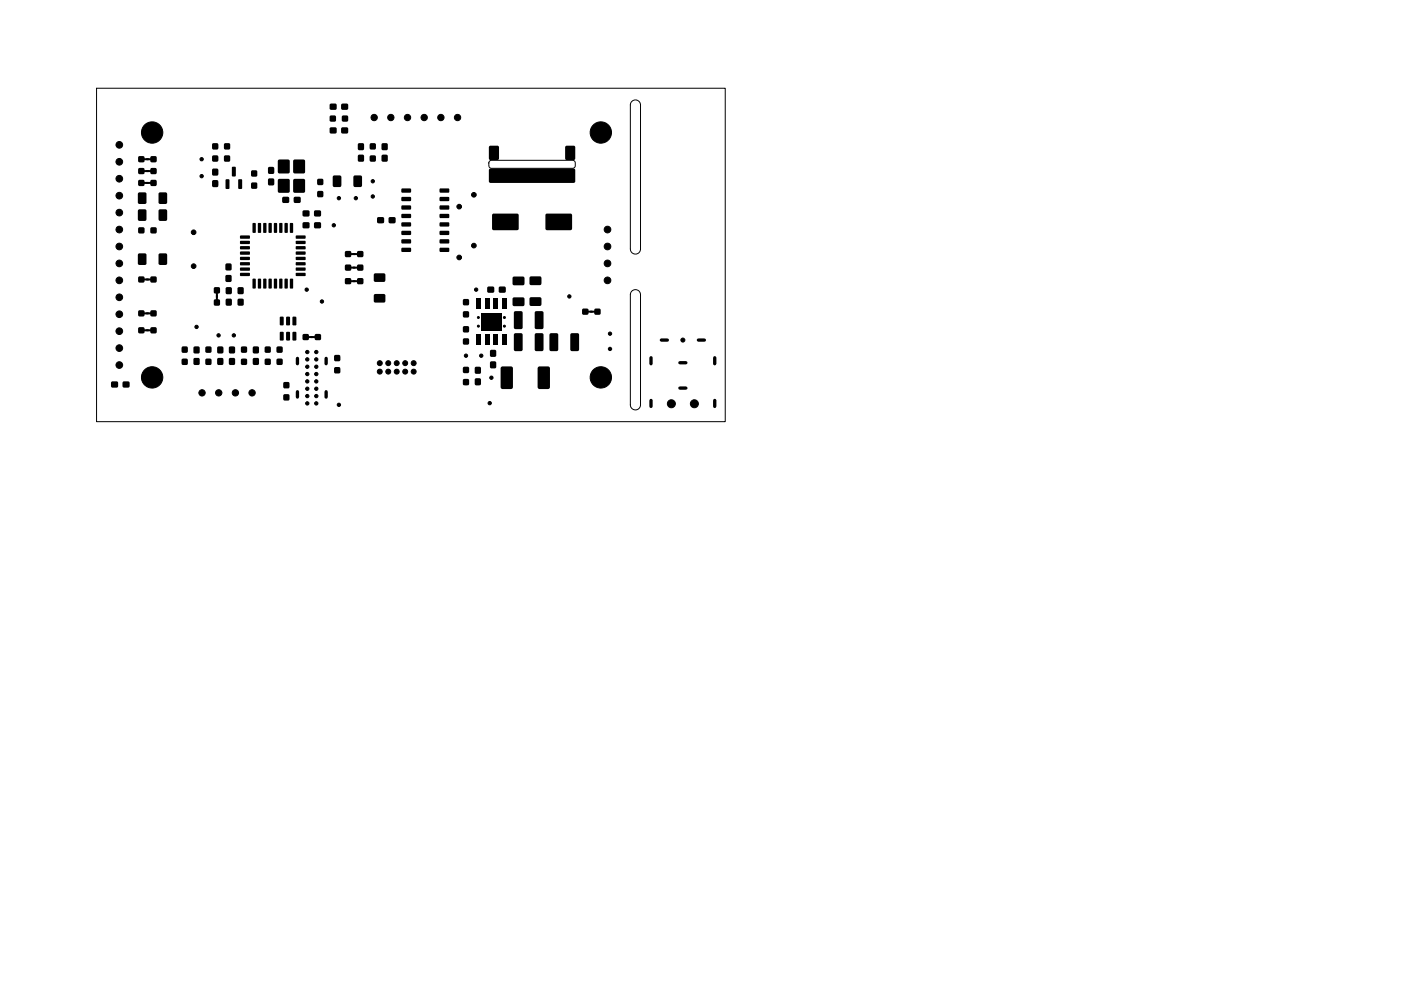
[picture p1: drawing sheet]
<svg xmlns="http://www.w3.org/2000/svg" width="210mm" height="148mm" viewBox="0 0 210 148" stroke-linecap="round" stroke-linejoin="round" font-family="sans-serif">
<g fill="#000">
<path d="M49.5 17.4h.8v.8h-.8zM49.5 19.2h.9v.8h-.9zM49.5 15.6h.9v.8h-.9zM51.2 19.2h.9v.8h-.9zM51.3 17.4h.8v.8h-.8zM51.2 15.6h.9v.8h-.9zM20.8 27h.6h.2l.1 .3h.5a.15 .15 0 0 1 .1 .1 .15 .15 0 0 1-.1 .2h-.5l-.2 .3h-.7l-.1-.2zM20.8 23.5l.6-.1 .2 .1 .1 .2h.5a.15 .15 0 0 1 .1 .2 .15 .15 0 0 1-.1 .1h-.5l-.2 .3h-.7l-.1-.2zM20.8 25.2h.6h.2l.1 .3h.5a.15 .15 0 0 1 .1 .2 .15 .15 0 0 1-.1 .1h-.5l-.2 .3h-.7l-.1-.2zM20.8 34.1h.8v.8h-.8zM20.7 38.1h1.2v1.6h-1.2zM20.7 28.9h1.2v1.6h-1.2z"/>
<path d="M20.7 31.5h1.2v1.6h-1.2zM21.9 27.3h.6l.2-.3h.7l.1 .2v.6l-.2 .1h-.6l-.2-.3h-.5zM21.9 23.8l.6-.1 .2-.3h.7l.1 .2v.6l-.2 .2-.6-.1-.2-.3h-.5zM21.9 25.6l.6-.1 .2-.3h.7l.1 .2v.6l-.2 .1h-.6l-.2-.3h-.5zM22.6 34.1h.8v.8h-.8zM23.8 38.1h1.2v1.6h-1.2zM23.8 28.9h1.2v1.6h-1.2zM23.8 31.5h1.2v1.6h-1.2zM31.9 23.4h.8v.8h-.8zM31.9 21.5h.8v.9h-.8zM31.9 25.3h.8v1h-.8zM31.9 27.1h.8v.9h-.8z"/>
<path d="M33.8 26.9h.5l.1 .1v1.2l-.1 .1h-.5zM33.6 21.5h.8v.9h-.8zM33.6 23.4h.8v.8h-.8zM34.8 25h.4l.1 .1 .1 1.2-.1 .2-.5-.1zM35.7 26.9h.5l.1 .1v1.2l-.1 .1h-.5zM36 35.3h1.4l.1 .4-1.5 .1zM36 36.1h1.4l.1 .4-1.5 .1zM36 36.9h1.4l.1 .4-1.5 .1zM36 37.7h1.4l.1 .4-1.5 .1zM36 38.5h1.4l.1 .4-1.5 .1zM36 39.3h1.4l.1 .4-1.5 .1zM37.9 33.5h.4v1.4h-.4z"/>
<path d="M37.7 25.6h.8v.8h-.8zM37.7 27.4h.8v.9h-.8zM38.7 33.5h.4v1.4h-.4zM39.5 33.5h.4v1.4h-.4zM40.3 33.5h.4v1.4h-.4zM40.2 25.1h.8v.9h-.8zM40.2 26.8h.8v.9h-.8zM41.1 33.5h.4v1.4h-.4zM41.7 24h1.7v1.9h-1.7zM41.7 26.9h1.7v1.9h-1.7zM41.9 33.5h.4v1.4h-.4zM42.7 33.5h.4v1.4h-.4z"/>
<path d="M42.4 29.6h.9v.8h-.9zM43.5 33.5h.4v1.4h-.4zM44 26.9h1.7v1.9h-1.7zM44 24h1.7v1.9h-1.7zM44.1 29.6h.9v.8h-.9zM45.4 31.6h.9v.8h-.9zM45.4 33.4h.9v.8h-.9zM44.4 39.3h1.3l.1 .4-1.4 .1zM44.4 38.5h1.3l.1 .4-1.4 .1zM44.4 37.7h1.3l.1 .4-1.4 .1zM44.4 36.9h1.3l.1 .4-1.4 .1zM44.4 36.1h1.3l.1 .4-1.4 .1z"/>
<path d="M44.4 35.3h1.3l.1 .4-1.4 .1zM47.1 31.6h1v.8h-1zM47.1 33.4h1v.8h-1zM47.6 28.7h.8v.8h-.8zM47.6 26.9h.8v.8h-.8zM49.9 26.4h1.2v1.6h-1.2zM51.8 39.7h.6h.2l.1 .3h.5a.15 .15 0 0 1 .1 .1 .15 .15 0 0 1-.1 .2h-.5l-.2 .3h-.7l-.1-.2zM51.8 37.7l.6-.1 .2 .1 .1 .3h.5a.15 .15 0 0 1 .1 .1 .15 .15 0 0 1-.1 .2h-.5l-.2 .3h-.7l-.1-.3zM53 26.4h1.2v1.6h-1.2zM52.9 38h.6l.2-.4h.6l.2 .3v.5l-.3 .2h-.5l-.2-.3-.5-.1zM53.7 23.3h.8v.9h-.8zM53.7 21.5h.8v1h-.8z"/>
<path d="M55.5 23.4h.8v.8h-.8zM55.5 21.5h.8v.9h-.8zM56.6 32.6h.9v.8h-.9zM57.3 21.5h.8v1h-.8zM57.3 23.3h.8v.9h-.8zM58.3 32.6h.9v.8h-.9zM60.2 28.3h1.3l.1 .5-.1 .1h-1.2l-.1-.2zM60.2 29.6l1.3-.1 .1 .6-.1 .1h-1.2l-.1-.2zM60.2 30.8h1.3l.1 .5-.1 .1h-1.2l-.1-.1zM60.2 32.1h1.3l.1 .5-.1 .1h-1.2l-.1-.2zM60.2 33.4l1.3-.1 .1 .6-.1 .1h-1.2l-.1-.2zM60.2 34.6h1.3l.1 .5-.1 .2-1.2-.1-.1-.1z"/>
<path d="M60.2 35.9h1.3l.1 .5-.1 .1h-1.2l-.1-.1zM60.2 37.2h1.3l.1 .5-.1 .1h-1.2l-.1-.2zM65.9 37.2h1.4v.5l-.1 .1h-1.2l-.1-.2zM65.9 35.9h1.4v.5l-.1 .1h-1.2l-.1-.1zM65.9 34.6h1.4v.5l-.1 .2-1.2-.1-.1-.1zM65.9 33.4l1.4-.1v.6l-.1 .1h-1.2l-.1-.2zM65.9 32.1h1.4v.5l-.1 .1h-1.2l-.1-.2zM65.9 30.8h1.4v.5l-.1 .1h-1.2l-.1-.1zM65.9 29.6l1.4-.1v.6l-.1 .1h-1.2l-.1-.2zM65.9 28.3h1.4v.5l-.1 .1h-1.2l-.1-.2zM73.8 32.1l3.8-.1 .2 .3-.1 2.1-.2 .1h-3.6l-.1-.2zM73.4 21.9l1.2-.1 .2 .2v1.8l-.2 .2h-1.1l-.2-.2z"/>
<path d="M81.8 32.1l3.8-.1 .2 .3-.1 2.1-.2 .1h-3.6l-.1-.2zM73.4 25.3h12.6l.2 .2v1.7l-.2 .2h-12.5l-.2-.2zM84.8 21.9l1.2-.1 .2 .2v1.8l-.1 .2h-1.1l-.3-.2zM16.7 57.3h.9v.8h-.9zM18.4 57.3h1v.8h-1zM20.8 46.6l.6-.1 .2 .1 .1 .2h.5a.15 .15 0 0 1 .1 .2 .15 .15 0 0 1-.1 .1h-.5l-.2 .3h-.7l-.1-.2zM20.8 41.5l.6-.1 .2 .1 .1 .3h.5a.15 .15 0 0 1 .1 .1 .15 .15 0 0 1-.1 .2h-.5l-.2 .3h-.7l-.1-.3zM20.8 49.1h.6h.2l.1 .3h.5a.15 .15 0 0 1 .1 .1 .15 .15 0 0 1-.1 .2h-.5l-.2 .3h-.7l-.1-.2zM21.9 46.9l.6-.1 .2-.3h.7l.1 .3v.5l-.2 .2-.6-.1-.2-.3h-.5zM21.9 41.8h.6l.2-.3h.7l.1 .2v.5l-.2 .2h-.6l-.2-.3h-.5zM21.9 49.4h.6l.2-.3h.7l.1 .2v.6l-.2 .1h-.6l-.2-.3h-.5zM27.3 53.8h.8v.9h-.8z"/>
<path d="M27.3 52h.8v.8h-.8zM29.1 53.7h.8v1h-.8zM29.1 52h.8v.9h-.8zM30.8 53.8h.8v.9h-.8zM30.8 52h.8v.8h-.8zM32.4 44.3h.2l.1 .6 .3 .1v.6l-.2 .2-.5 .1-.2-.2v-.7l.3-.1zM32.1 43.1h.6l.3 .1v.7l-.3 .1v.5a.15 .15 0 0 1-.2 .2 .15 .15 0 0 1-.1-.2v-.5h-.3l-.1-.2zM32.6 52h.8v.9h-.8zM32.6 53.7h.8v1h-.8zM33.8 41.3h.9v.9h-.9zM33.8 39.6h.9v.9h-.9zM33.9 44.8h.8v1h-.8z"/>
<path d="M33.9 43.1h.8v1h-.8zM34.4 52h.8v.9h-.8zM34.4 53.7h.8v1h-.8zM35.7 44.8h.8v1h-.8zM35.7 43.1h.8v1h-.8zM36.2 53.8h.8v.9h-.8zM36.2 52h.8v.8h-.8zM36 40.1h1.4l.1 .4-1.5 .1zM36 40.9h1.4l.1 .4-1.5 .1zM37.9 53.7h.9v1h-.9zM37.9 52h.9v.9h-.9zM37.9 41.8l.4 .1v1.4l-.4-.1z"/>
<path d="M38.7 41.8l.4 .1v1.4l-.4-.1zM39.5 41.8l.4 .1v1.4l-.4-.1zM39.7 53.8h.8v.9h-.8zM39.7 52h.8v.8h-.8zM40.3 41.8l.4 .1v1.4l-.4-.1zM41.1 41.8l.4 .1v1.4l-.4-.1zM41.5 53.8h.8v.9h-.8zM41.5 52h.8v.8h-.8zM41.9 41.8l.4 .1v1.4l-.4-.1zM42 47.5h.4l.1 .1v1.1l-.1 .1-.5-.1zM42 49.8h.4h.1v1.1l-.1 .2-.5-.1zM42.7 41.8l.4 .1v1.4l-.4-.1z"/>
<path d="M42.5 57.3h.8v.9h-.8zM42.5 59.2h.8v.8h-.8zM42.9 47.5h.4l.2 .1v1.1l-.1 .1-.5-.1zM42.9 49.8h.4h.2v1.1l-.1 .2-.5-.1zM43.5 41.8l.4 .1v1.4l-.4-.1zM43.9 47.5h.4l.1 .1v1.1l-.1 .1-.5-.1zM43.9 49.8h.4h.1v1.1l-.1 .2-.5-.1zM44.4 40.9h1.3l.1 .4-1.4 .1zM44.4 40.1h1.3l.1 .4-1.4 .1zM45.4 50.1h.7h.1l.1 .3h.5a.15 .15 0 0 1 .2 .1 .15 .15 0 0 1-.2 .2h-.5l-.1 .3h-.7l-.2-.2zM46.5 50.5l.7-.1 .1-.3h.7l.1 .2v.6l-.2 .1h-.6l-.1-.3h-.6zM50.1 55.1h.9v.8h-.9z"/>
<path d="M50.1 53.3h.9v.8h-.9zM51.8 41.8l.6-.1 .2 .1 .1 .2h.5a.15 .15 0 0 1 .1 .2 .15 .15 0 0 1-.1 .1h-.5l-.2 .3h-.7l-.1-.2zM52.9 42.1l.6-.1 .2-.3h.6l.2 .2v.6l-.3 .1h-.5l-.2-.3h-.5zM52.9 40h.6l.2-.3h.6l.2 .2v.6l-.3 .1h-.5l-.2-.3h-.5zM56.1 41.1h1.6v1.1h-1.6zM56.1 44.2h1.6v1.1h-1.6zM69.4 50.8h.9v.8h-.9zM69.4 49h.9v.8h-.9zM69.4 56.9h.9v.8h-.9zM69.4 55.1h.9v.8h-.9zM69.4 44.9h.9v.8h-.9zM69.4 46.7h.9v.9h-.9z"/>
<path d="M71.2 56.8h.8v.9h-.8zM71.2 55.1h.8v.9h-.8zM71.5 44.8h.6v1.5h-.6zM71.5 50.2h.6v1.5h-.6zM72.1 47h3.1v2.6h-3.1zM72.7 44.8h.6v1.5h-.6zM72.7 50.2h.6v1.5h-.6zM73.1 43h.9v.8h-.9zM74 44.8h.6v1.5h-.6zM74 50.2h.6v1.5h-.6zM73.5 52.5h.8v1h-.8zM73.5 54.2h.8v1h-.8z"/>
<path d="M74.8 43h1v.8h-1zM75.1 55.1l.2-.2h1.3l.2 .2 .1 2.9-.1 .3h-1.5l-.2-.1zM75.3 44.8h.6v1.5h-.6zM75.3 50.2h.6v1.5h-.6zM77.1 50h1l.2 .1v2.3l-.1 .2-.9 .1-.3-.2zM77.1 46.7h1l.2 .1v2.3l-.1 .2-.9 .1-.3-.2zM76.9 41.5h1.7v1.2h-1.7zM76.9 44.7h1.7v1.1h-1.7zM80.6 55.1l.3-.2h1.2l.3 .2v2.9l-.1 .3h-1.4l-.3-.1zM79.4 41.5h1.7v1.2h-1.7zM79.4 44.6h1.7v1.2h-1.7zM80.2 50h1l.3 .1v2.3l-.2 .2-.9 .1-.2-.2z"/>
<path d="M80.2 46.7h1l.3 .1v2.3l-.2 .2-.9 .1-.2-.2zM82.4 50h1l.3 .1v2.3l-.2 .2-.9 .1-.2-.2zM85.6 50h1l.2 .1v2.3l-.1 .2-1 .1-.2-.2zM87.3 46.3h.7h.2v.3h.5a.15 .15 0 0 1 .2 .1 .15 .15 0 0 1-.2 .2h-.5l-.1 .3h-.7l-.2-.2zM88.4 46.7l.7-.1 .1-.3h.7l.1 .2v.6l-.2 .1h-.6l-.1-.3h-.6z"/>
</g>
<path d="M14.5 13.2h94.2v50h-94.2zM94.7 15.2a.76 .76 0 0 1 .8-.2 .76 .76 0 0 1 .5 .7v21.6a.76 .76 0 0 1-.8 .8 .76 .76 0 0 1-.7-.8v-21.6zM73.4 24.2l.3-.2h12.2l.3 .3v.6l-.1 .2-.3 .1h-12.2l-.3-.3v-.5zM94.7 43.7a.76 .76 0 0 1 .8-.2 .76 .76 0 0 1 .5 .7v16.5a.76 .76 0 0 1-.8 .8 .76 .76 0 0 1-.7-.8v-16.5z" fill="none" stroke="#000" stroke-width=".15"/>
<g fill="#000" stroke="#000" stroke-width=".15">
<circle cx="22.8" cy="19.9" r="1.6"/>
<circle cx="56.1" cy="17.6" r=".47"/>
<circle cx="58.6" cy="17.6" r=".47"/>
<circle cx="61.1" cy="17.6" r=".47"/>
<circle cx="63.6" cy="17.6" r=".47"/>
<circle cx="66.1" cy="17.6" r=".47"/>
<circle cx="68.6" cy="17.6" r=".47"/>
<circle cx="90.1" cy="19.9" r="1.6"/>
<circle cx="17.9" cy="34.4" r=".5"/>
<circle cx="17.9" cy="24.3" r=".5"/>
<circle cx="17.9" cy="37" r=".5"/>
<circle cx="17.9" cy="26.8" r=".5"/>
<circle cx="17.9" cy="31.9" r=".5"/>
<circle cx="17.9" cy="29.3" r=".5"/>
<circle cx="17.9" cy="21.7" r=".5"/>
<circle cx="17.9" cy="39.5" r=".5"/>
<circle cx="29" cy="34.8" r=".35"/>
<circle cx="29" cy="39.9" r=".35"/>
<circle cx="30.2" cy="23.9" r=".25"/>
<circle cx="30.2" cy="26.4" r=".25"/>
<circle cx="50" cy="33.8" r=".25"/>
<circle cx="50.8" cy="29.7" r=".25"/>
<circle cx="53.3" cy="29.7" r=".25"/>
<circle cx="55.9" cy="27.2" r=".25"/>
<circle cx="55.9" cy="29.5" r=".25"/>
<circle cx="68.8" cy="38.6" r=".35"/>
<circle cx="68.8" cy="31" r=".35"/>
<circle cx="71" cy="36.8" r=".35"/>
<circle cx="71" cy="29.2" r=".35"/>
<circle cx="91.1" cy="37" r=".5"/>
<circle cx="91.1" cy="34.4" r=".5"/>
<circle cx="91.1" cy="39.5" r=".5"/>
<circle cx="17.9" cy="42" r=".5"/>
<circle cx="17.9" cy="44.6" r=".5"/>
<circle cx="17.9" cy="47.1" r=".5"/>
<circle cx="17.9" cy="49.7" r=".5"/>
<circle cx="17.9" cy="54.7" r=".5"/>
<circle cx="17.9" cy="52.2" r=".5"/>
<circle cx="22.8" cy="56.6" r="1.6"/>
<circle cx="29.5" cy="49" r=".25"/>
<circle cx="30.3" cy="58.9" r=".47"/>
<circle cx="32.8" cy="50.3" r=".25"/>
<circle cx="32.8" cy="58.9" r=".47"/>
<circle cx="35.1" cy="50.3" r=".25"/>
<circle cx="35.3" cy="58.9" r=".47"/>
<circle cx="37.8" cy="58.9" r=".47"/>
<circle cx="46" cy="43.4" r=".25"/>
<circle cx="46.1" cy="55" r=".25"/>
<circle cx="46.1" cy="59.4" r=".25"/>
<circle cx="46.1" cy="58.3" r=".25"/>
<circle cx="46.1" cy="53.9" r=".25"/>
<circle cx="46.1" cy="57.2" r=".25"/>
<circle cx="46.1" cy="56.1" r=".25"/>
<circle cx="46.1" cy="52.8" r=".25"/>
<circle cx="47.4" cy="55" r=".25"/>
<circle cx="47.4" cy="59.4" r=".25"/>
<circle cx="47.4" cy="58.3" r=".25"/>
<circle cx="47.4" cy="53.9" r=".25"/>
<circle cx="47.4" cy="57.2" r=".25"/>
<circle cx="47.4" cy="52.8" r=".25"/>
<circle cx="47.4" cy="56.1" r=".25"/>
<circle cx="48.3" cy="45.2" r=".25"/>
<circle cx="56.9" cy="54.5" r=".37"/>
<circle cx="56.9" cy="55.7" r=".37"/>
<circle cx="58.2" cy="55.7" r=".37"/>
<circle cx="58.2" cy="54.5" r=".37"/>
<circle cx="59.5" cy="55.7" r=".37"/>
<circle cx="59.5" cy="54.5" r=".37"/>
<circle cx="60.7" cy="55.7" r=".37"/>
<circle cx="60.7" cy="54.5" r=".37"/>
<circle cx="62" cy="55.7" r=".37"/>
<circle cx="62" cy="54.5" r=".37"/>
<circle cx="69.8" cy="53.3" r=".25"/>
<circle cx="71.4" cy="43.4" r=".25"/>
<circle cx="71.7" cy="48.9" r=".15"/>
<circle cx="71.7" cy="47.6" r=".15"/>
<circle cx="72.1" cy="53.3" r=".25"/>
<circle cx="73" cy="48.9" r=".15"/>
<circle cx="73" cy="47.6" r=".15"/>
<circle cx="73.7" cy="56.6" r=".25"/>
<circle cx="74.3" cy="48.9" r=".15"/>
<circle cx="74.3" cy="47.6" r=".15"/>
<circle cx="75.6" cy="48.9" r=".15"/>
<circle cx="75.6" cy="47.6" r=".15"/>
<circle cx="85.3" cy="44.4" r=".25"/>
<circle cx="90.1" cy="56.6" r="1.6"/>
<circle cx="91.1" cy="42" r=".5"/>
<circle cx="91.4" cy="50" r=".25"/>
<circle cx="91.4" cy="52.3" r=".25"/>
<circle cx="102.4" cy="51" r=".3"/>
<circle cx="46.1" cy="60.5" r=".25"/>
<circle cx="47.4" cy="60.5" r=".25"/>
<circle cx="50.8" cy="60.7" r=".25"/>
<circle cx="73.4" cy="60.5" r=".25"/>
<circle cx="100.6" cy="60.5" r=".6"/>
<circle cx="104.1" cy="60.5" r=".6"/>
</g>
<path d="M44.6 53.7v.8M44.6 58.7v.8M48.9 53.7v.8M48.9 58.7v.8M97.6 53.6v.9M99.1 51h.9M101.9 54.4h.9M101.9 58.2h.9M104.7 51h.9M107.1 53.6v.9M97.6 60v.9M107.1 60v.9" fill="none" stroke="#000" stroke-width=".5"/>
</svg>
